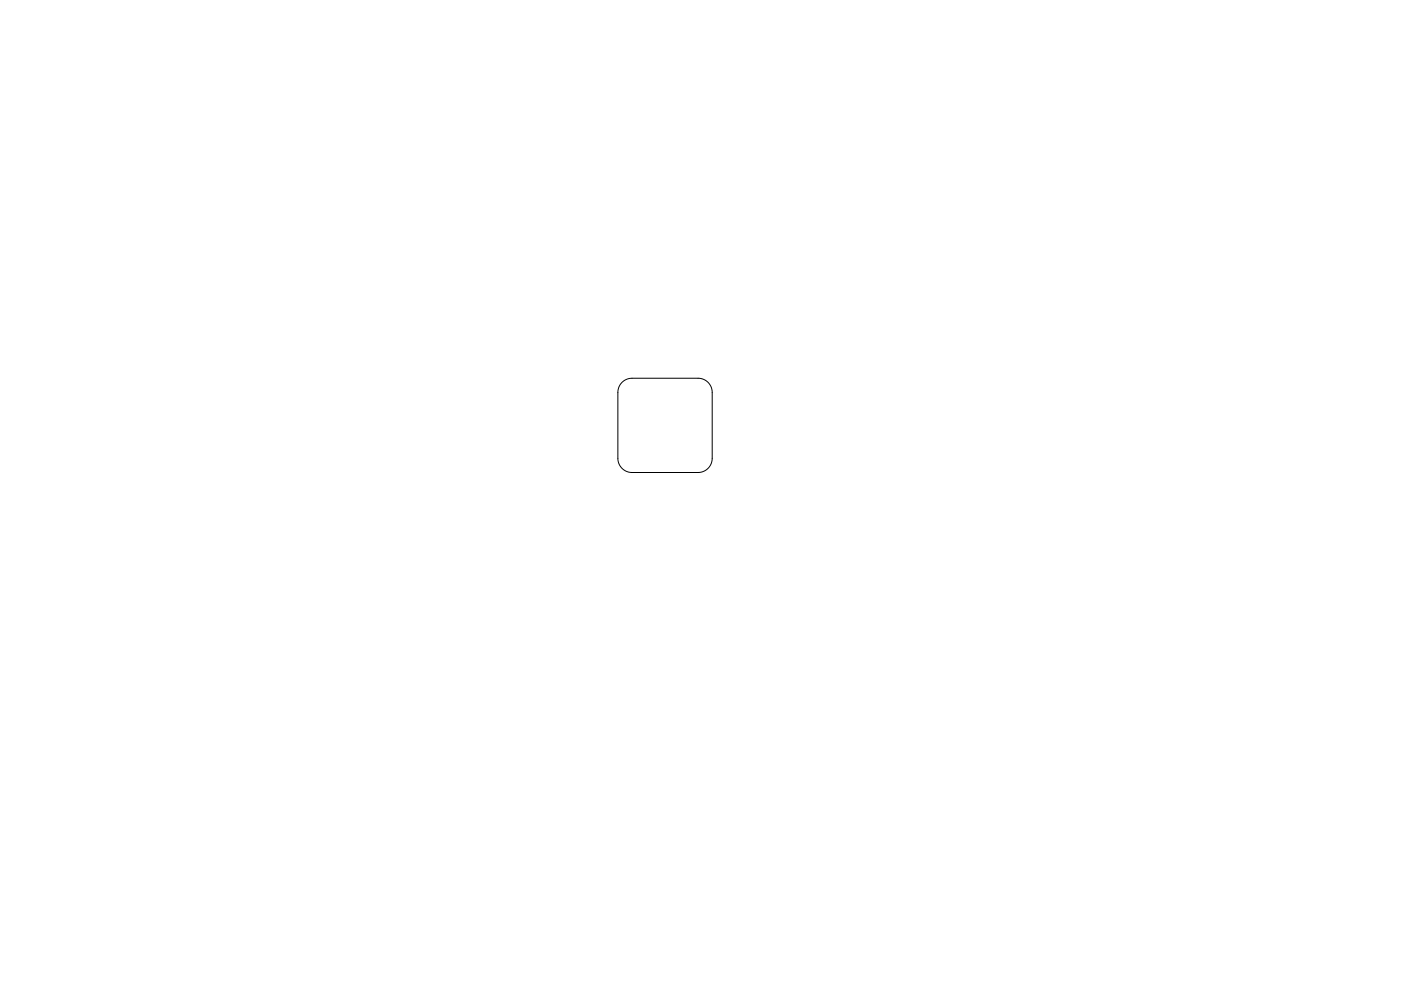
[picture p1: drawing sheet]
<svg xmlns="http://www.w3.org/2000/svg" width="297mm" height="210mm" viewBox="0 0 297 210" stroke-linecap="round" stroke-linejoin="round" font-family="sans-serif">
<path d="M131.9 81.1a3 3 0 0 1 2.1-.9h14a3 3 0 0 1 3 3v14a3 3 0 0 1-3 3h-14a3 3 0 0 1-3-3v-14a3 3 0 0 1 .9-2.1z" fill="none" stroke="#000" stroke-width=".21"/>
</svg>
